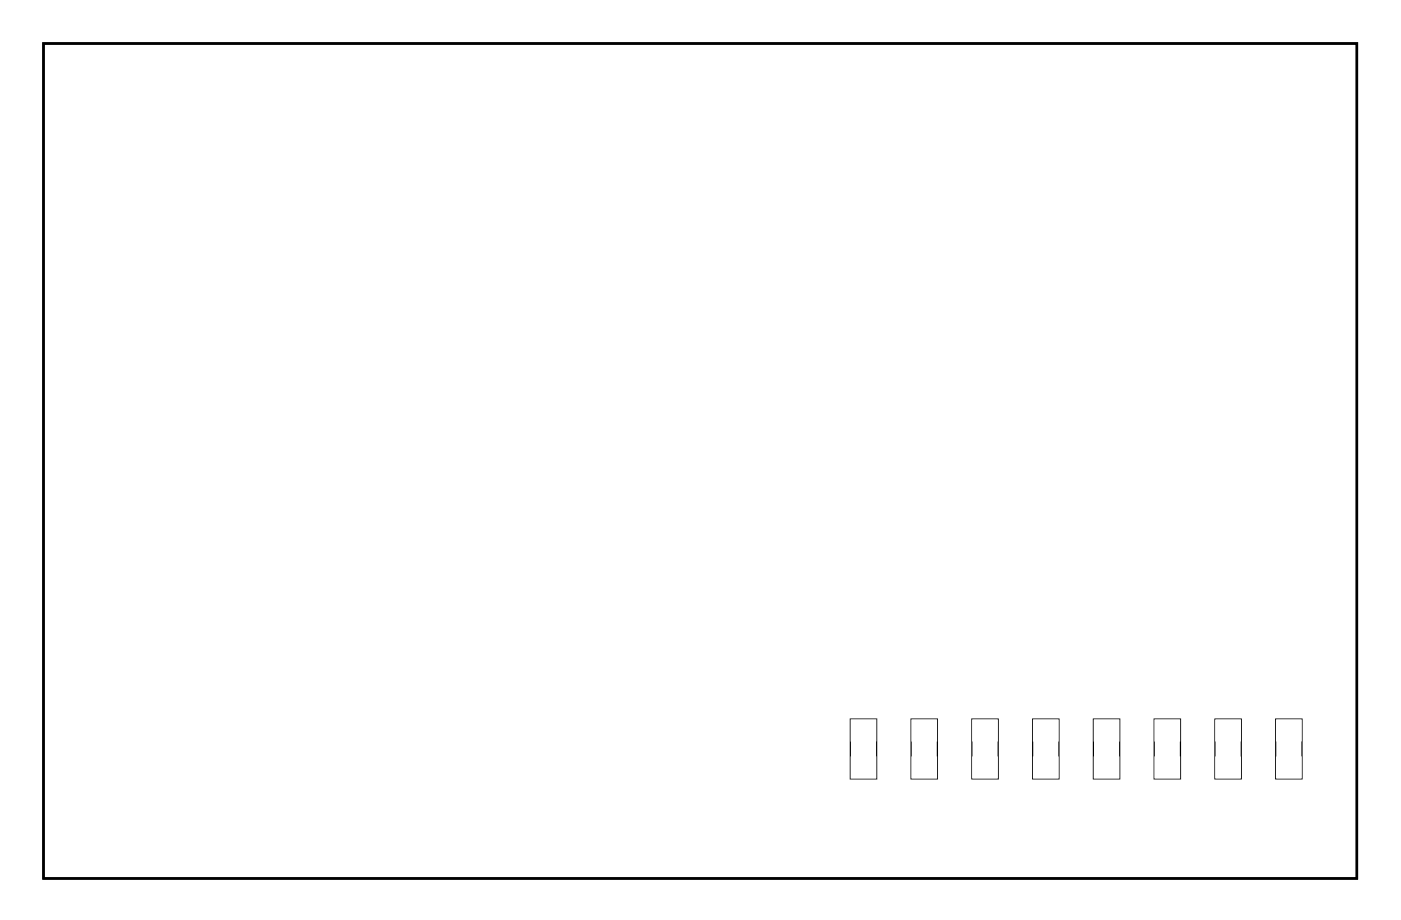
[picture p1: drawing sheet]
<svg xmlns="http://www.w3.org/2000/svg" width="117mm" height="77mm" viewBox="0 0 117 77" stroke-linecap="round" stroke-linejoin="round" font-family="sans-serif">
<path d="M3.6 3.6h109.8v69.8h-109.8z" fill="none" stroke="#000" stroke-width=".2"/>
<path d="M3.6 3.6v69.8h109.8v-69.8zM3.6 3.6h109.8v69.8h-109.8z" fill="#000"/>
<path d="M71.1 60.1h2.2v5h-2.2zM76.2 60.1h2.2v5h-2.2zM81.2 60.1h2.2v5h-2.2zM86.3 60.1h2.2v5h-2.2zM91.4 60.1h2.2v5h-2.2zM96.5 60.1h2.2v5h-2.2zM101.6 60.1h2.2v5h-2.2zM106.6 60.1h2.2v5h-2.2z" fill="none" stroke="#000" stroke-width=".1"/>
<circle cx="109" cy="69.9" r="1.6" fill="#fff"/>
<circle cx="109" cy="69.9" r="1.6" fill="none" stroke="#fff" stroke-width=".25"/>
<circle cx="7.4" cy="69.9" r="1.6" fill="#fff"/>
<circle cx="7.4" cy="69.9" r="1.6" fill="none" stroke="#fff" stroke-width=".25"/>
<circle cx="109" cy="7.7" r="1.6" fill="#fff"/>
<circle cx="109" cy="7.7" r="1.6" fill="none" stroke="#fff" stroke-width=".25"/>
<circle cx="7.4" cy="7.7" r="1.6" fill="#fff"/>
<circle cx="7.4" cy="7.7" r="1.6" fill="none" stroke="#fff" stroke-width=".25"/>
<path d="M63.8 28.5h1.4v1.4h-1.4z" fill="#fff"/>
<path d="M63.8 28.5h1.4v1.4h-1.4z" fill="none" stroke="#fff" stroke-width=".76" stroke-linecap="butt"/>
<circle cx="64.5" cy="29.2" r=".7" fill="#fff"/>
<circle cx="64.5" cy="29.2" r=".7" fill="none" stroke="#fff" stroke-width=".76" stroke-linecap="butt"/>
<circle cx="64.5" cy="21.6" r=".7" fill="#fff"/>
<circle cx="64.5" cy="21.6" r=".7" fill="none" stroke="#fff" stroke-width=".76" stroke-linecap="butt"/>
<circle cx="62" cy="29.2" r=".7" fill="#fff"/>
<circle cx="62" cy="29.2" r=".7" fill="none" stroke="#fff" stroke-width=".76" stroke-linecap="butt"/>
<circle cx="62" cy="21.6" r=".7" fill="#fff"/>
<circle cx="62" cy="21.6" r=".7" fill="none" stroke="#fff" stroke-width=".76" stroke-linecap="butt"/>
<circle cx="59.5" cy="29.2" r=".7" fill="#fff"/>
<circle cx="59.5" cy="29.2" r=".7" fill="none" stroke="#fff" stroke-width=".76" stroke-linecap="butt"/>
<circle cx="59.5" cy="21.6" r=".7" fill="#fff"/>
<circle cx="59.5" cy="21.6" r=".7" fill="none" stroke="#fff" stroke-width=".76" stroke-linecap="butt"/>
<circle cx="56.9" cy="29.2" r=".7" fill="#fff"/>
<circle cx="56.9" cy="29.2" r=".7" fill="none" stroke="#fff" stroke-width=".76" stroke-linecap="butt"/>
<circle cx="56.9" cy="21.6" r=".7" fill="#fff"/>
<circle cx="56.9" cy="21.6" r=".7" fill="none" stroke="#fff" stroke-width=".76" stroke-linecap="butt"/>
<circle cx="54.4" cy="29.2" r=".7" fill="#fff"/>
<circle cx="54.4" cy="29.2" r=".7" fill="none" stroke="#fff" stroke-width=".76" stroke-linecap="butt"/>
<circle cx="54.4" cy="21.6" r=".7" fill="#fff"/>
<circle cx="54.4" cy="21.6" r=".7" fill="none" stroke="#fff" stroke-width=".76" stroke-linecap="butt"/>
<circle cx="51.8" cy="29.2" r=".7" fill="#fff"/>
<circle cx="51.8" cy="29.2" r=".7" fill="none" stroke="#fff" stroke-width=".76" stroke-linecap="butt"/>
<circle cx="51.8" cy="21.6" r=".7" fill="#fff"/>
<circle cx="51.8" cy="21.6" r=".7" fill="none" stroke="#fff" stroke-width=".76" stroke-linecap="butt"/>
<circle cx="49.3" cy="29.2" r=".7" fill="#fff"/>
<circle cx="49.3" cy="29.2" r=".7" fill="none" stroke="#fff" stroke-width=".76" stroke-linecap="butt"/>
<circle cx="49.3" cy="21.6" r=".7" fill="#fff"/>
<circle cx="49.3" cy="21.6" r=".7" fill="none" stroke="#fff" stroke-width=".76" stroke-linecap="butt"/>
<circle cx="46.8" cy="29.2" r=".7" fill="#fff"/>
<circle cx="46.8" cy="29.2" r=".7" fill="none" stroke="#fff" stroke-width=".76" stroke-linecap="butt"/>
<circle cx="46.8" cy="21.6" r=".7" fill="#fff"/>
<circle cx="46.8" cy="21.6" r=".7" fill="none" stroke="#fff" stroke-width=".76" stroke-linecap="butt"/>
<path d="M38.4 28.5h1.4v1.4h-1.4z" fill="#fff"/>
<path d="M38.4 28.5h1.4v1.4h-1.4z" fill="none" stroke="#fff" stroke-width=".76" stroke-linecap="butt"/>
<circle cx="39.1" cy="29.2" r=".7" fill="#fff"/>
<circle cx="39.1" cy="29.2" r=".7" fill="none" stroke="#fff" stroke-width=".76" stroke-linecap="butt"/>
<circle cx="39.1" cy="21.6" r=".7" fill="#fff"/>
<circle cx="39.1" cy="21.6" r=".7" fill="none" stroke="#fff" stroke-width=".76" stroke-linecap="butt"/>
<circle cx="36.6" cy="29.2" r=".7" fill="#fff"/>
<circle cx="36.6" cy="29.2" r=".7" fill="none" stroke="#fff" stroke-width=".76" stroke-linecap="butt"/>
<circle cx="36.6" cy="21.6" r=".7" fill="#fff"/>
<circle cx="36.6" cy="21.6" r=".7" fill="none" stroke="#fff" stroke-width=".76" stroke-linecap="butt"/>
<circle cx="34.1" cy="29.2" r=".7" fill="#fff"/>
<circle cx="34.1" cy="29.2" r=".7" fill="none" stroke="#fff" stroke-width=".76" stroke-linecap="butt"/>
<circle cx="34.1" cy="21.6" r=".7" fill="#fff"/>
<circle cx="34.1" cy="21.6" r=".7" fill="none" stroke="#fff" stroke-width=".76" stroke-linecap="butt"/>
<circle cx="31.5" cy="29.2" r=".7" fill="#fff"/>
<circle cx="31.5" cy="29.2" r=".7" fill="none" stroke="#fff" stroke-width=".76" stroke-linecap="butt"/>
<circle cx="31.5" cy="21.6" r=".7" fill="#fff"/>
<circle cx="31.5" cy="21.6" r=".7" fill="none" stroke="#fff" stroke-width=".76" stroke-linecap="butt"/>
<circle cx="29" cy="29.2" r=".7" fill="#fff"/>
<circle cx="29" cy="29.2" r=".7" fill="none" stroke="#fff" stroke-width=".76" stroke-linecap="butt"/>
<circle cx="29" cy="21.6" r=".7" fill="#fff"/>
<circle cx="29" cy="21.6" r=".7" fill="none" stroke="#fff" stroke-width=".76" stroke-linecap="butt"/>
<circle cx="26.4" cy="29.2" r=".7" fill="#fff"/>
<circle cx="26.4" cy="29.2" r=".7" fill="none" stroke="#fff" stroke-width=".76" stroke-linecap="butt"/>
<circle cx="26.4" cy="21.6" r=".7" fill="#fff"/>
<circle cx="26.4" cy="21.6" r=".7" fill="none" stroke="#fff" stroke-width=".76" stroke-linecap="butt"/>
<circle cx="23.9" cy="29.2" r=".7" fill="#fff"/>
<circle cx="23.9" cy="29.2" r=".7" fill="none" stroke="#fff" stroke-width=".76" stroke-linecap="butt"/>
<circle cx="23.9" cy="21.6" r=".7" fill="#fff"/>
<circle cx="23.9" cy="21.6" r=".7" fill="none" stroke="#fff" stroke-width=".76" stroke-linecap="butt"/>
<circle cx="21.4" cy="29.2" r=".7" fill="#fff"/>
<circle cx="21.4" cy="29.2" r=".7" fill="none" stroke="#fff" stroke-width=".76" stroke-linecap="butt"/>
<circle cx="21.4" cy="21.6" r=".7" fill="#fff"/>
<circle cx="21.4" cy="21.6" r=".7" fill="none" stroke="#fff" stroke-width=".76" stroke-linecap="butt"/>
<path d="M99.4 13.2h1.4v1.4h-1.4z" fill="#fff"/>
<path d="M99.4 13.2h1.4v1.4h-1.4z" fill="none" stroke="#fff" stroke-width=".76" stroke-linecap="butt"/>
<circle cx="100.1" cy="13.9" r=".7" fill="#fff"/>
<circle cx="100.1" cy="13.9" r=".7" fill="none" stroke="#fff" stroke-width=".76" stroke-linecap="butt"/>
<circle cx="92.5" cy="13.9" r=".7" fill="#fff"/>
<circle cx="92.5" cy="13.9" r=".7" fill="none" stroke="#fff" stroke-width=".76" stroke-linecap="butt"/>
<circle cx="100.1" cy="16.5" r=".7" fill="#fff"/>
<circle cx="100.1" cy="16.5" r=".7" fill="none" stroke="#fff" stroke-width=".76" stroke-linecap="butt"/>
<circle cx="92.5" cy="16.5" r=".7" fill="#fff"/>
<circle cx="92.5" cy="16.5" r=".7" fill="none" stroke="#fff" stroke-width=".76" stroke-linecap="butt"/>
<circle cx="100.1" cy="19" r=".7" fill="#fff"/>
<circle cx="100.1" cy="19" r=".7" fill="none" stroke="#fff" stroke-width=".76" stroke-linecap="butt"/>
<circle cx="92.5" cy="19" r=".7" fill="#fff"/>
<circle cx="92.5" cy="19" r=".7" fill="none" stroke="#fff" stroke-width=".76" stroke-linecap="butt"/>
<circle cx="100.1" cy="21.6" r=".7" fill="#fff"/>
<circle cx="100.1" cy="21.6" r=".7" fill="none" stroke="#fff" stroke-width=".76" stroke-linecap="butt"/>
<circle cx="92.5" cy="21.6" r=".7" fill="#fff"/>
<circle cx="92.5" cy="21.6" r=".7" fill="none" stroke="#fff" stroke-width=".76" stroke-linecap="butt"/>
<circle cx="100.1" cy="24.1" r=".7" fill="#fff"/>
<circle cx="100.1" cy="24.1" r=".7" fill="none" stroke="#fff" stroke-width=".76" stroke-linecap="butt"/>
<circle cx="92.5" cy="24.1" r=".7" fill="#fff"/>
<circle cx="92.5" cy="24.1" r=".7" fill="none" stroke="#fff" stroke-width=".76" stroke-linecap="butt"/>
<circle cx="100.1" cy="26.6" r=".7" fill="#fff"/>
<circle cx="100.1" cy="26.6" r=".7" fill="none" stroke="#fff" stroke-width=".76" stroke-linecap="butt"/>
<circle cx="92.5" cy="26.6" r=".7" fill="#fff"/>
<circle cx="92.5" cy="26.6" r=".7" fill="none" stroke="#fff" stroke-width=".76" stroke-linecap="butt"/>
<circle cx="100.1" cy="29.2" r=".7" fill="#fff"/>
<circle cx="100.1" cy="29.2" r=".7" fill="none" stroke="#fff" stroke-width=".76" stroke-linecap="butt"/>
<circle cx="92.5" cy="29.2" r=".7" fill="#fff"/>
<circle cx="92.5" cy="29.2" r=".7" fill="none" stroke="#fff" stroke-width=".76" stroke-linecap="butt"/>
<circle cx="100.1" cy="31.7" r=".7" fill="#fff"/>
<circle cx="100.1" cy="31.7" r=".7" fill="none" stroke="#fff" stroke-width=".76" stroke-linecap="butt"/>
<circle cx="92.5" cy="31.7" r=".7" fill="#fff"/>
<circle cx="92.5" cy="31.7" r=".7" fill="none" stroke="#fff" stroke-width=".76" stroke-linecap="butt"/>
<circle cx="100.1" cy="34.3" r=".7" fill="#fff"/>
<circle cx="100.1" cy="34.3" r=".7" fill="none" stroke="#fff" stroke-width=".76" stroke-linecap="butt"/>
<circle cx="92.5" cy="34.3" r=".7" fill="#fff"/>
<circle cx="92.5" cy="34.3" r=".7" fill="none" stroke="#fff" stroke-width=".76" stroke-linecap="butt"/>
<circle cx="100.1" cy="36.8" r=".7" fill="#fff"/>
<circle cx="100.1" cy="36.8" r=".7" fill="none" stroke="#fff" stroke-width=".76" stroke-linecap="butt"/>
<circle cx="92.5" cy="36.8" r=".7" fill="#fff"/>
<circle cx="92.5" cy="36.8" r=".7" fill="none" stroke="#fff" stroke-width=".76" stroke-linecap="butt"/>
<path d="M38.5 52.6h1.4v1.4h-1.4z" fill="#fff"/>
<path d="M38.5 52.6h1.4v1.4h-1.4z" fill="none" stroke="#fff" stroke-width=".76" stroke-linecap="butt"/>
<circle cx="39.2" cy="53.3" r=".7" fill="#fff"/>
<circle cx="39.2" cy="53.3" r=".7" fill="none" stroke="#fff" stroke-width=".76" stroke-linecap="butt"/>
<circle cx="39.2" cy="45.7" r=".7" fill="#fff"/>
<circle cx="39.2" cy="45.7" r=".7" fill="none" stroke="#fff" stroke-width=".76" stroke-linecap="butt"/>
<circle cx="36.6" cy="53.3" r=".7" fill="#fff"/>
<circle cx="36.6" cy="53.3" r=".7" fill="none" stroke="#fff" stroke-width=".76" stroke-linecap="butt"/>
<circle cx="36.6" cy="45.7" r=".7" fill="#fff"/>
<circle cx="36.6" cy="45.7" r=".7" fill="none" stroke="#fff" stroke-width=".76" stroke-linecap="butt"/>
<circle cx="34.1" cy="53.3" r=".7" fill="#fff"/>
<circle cx="34.1" cy="53.3" r=".7" fill="none" stroke="#fff" stroke-width=".76" stroke-linecap="butt"/>
<circle cx="34.1" cy="45.7" r=".7" fill="#fff"/>
<circle cx="34.1" cy="45.7" r=".7" fill="none" stroke="#fff" stroke-width=".76" stroke-linecap="butt"/>
<circle cx="31.5" cy="53.3" r=".7" fill="#fff"/>
<circle cx="31.5" cy="53.3" r=".7" fill="none" stroke="#fff" stroke-width=".76" stroke-linecap="butt"/>
<circle cx="31.5" cy="45.7" r=".7" fill="#fff"/>
<circle cx="31.5" cy="45.7" r=".7" fill="none" stroke="#fff" stroke-width=".76" stroke-linecap="butt"/>
<circle cx="29" cy="53.3" r=".7" fill="#fff"/>
<circle cx="29" cy="53.3" r=".7" fill="none" stroke="#fff" stroke-width=".76" stroke-linecap="butt"/>
<circle cx="29" cy="45.7" r=".7" fill="#fff"/>
<circle cx="29" cy="45.7" r=".7" fill="none" stroke="#fff" stroke-width=".76" stroke-linecap="butt"/>
<circle cx="26.5" cy="53.3" r=".7" fill="#fff"/>
<circle cx="26.5" cy="53.3" r=".7" fill="none" stroke="#fff" stroke-width=".76" stroke-linecap="butt"/>
<circle cx="26.5" cy="45.7" r=".7" fill="#fff"/>
<circle cx="26.5" cy="45.7" r=".7" fill="none" stroke="#fff" stroke-width=".76" stroke-linecap="butt"/>
<circle cx="23.9" cy="53.3" r=".7" fill="#fff"/>
<circle cx="23.9" cy="53.3" r=".7" fill="none" stroke="#fff" stroke-width=".76" stroke-linecap="butt"/>
<circle cx="23.9" cy="45.7" r=".7" fill="#fff"/>
<circle cx="23.9" cy="45.7" r=".7" fill="none" stroke="#fff" stroke-width=".76" stroke-linecap="butt"/>
<path d="M61.3 52.6h1.4v1.4h-1.4z" fill="#fff"/>
<path d="M61.3 52.6h1.4v1.4h-1.4z" fill="none" stroke="#fff" stroke-width=".76" stroke-linecap="butt"/>
<circle cx="62" cy="53.3" r=".7" fill="#fff"/>
<circle cx="62" cy="53.3" r=".7" fill="none" stroke="#fff" stroke-width=".76" stroke-linecap="butt"/>
<circle cx="62" cy="45.7" r=".7" fill="#fff"/>
<circle cx="62" cy="45.7" r=".7" fill="none" stroke="#fff" stroke-width=".76" stroke-linecap="butt"/>
<circle cx="59.5" cy="53.3" r=".7" fill="#fff"/>
<circle cx="59.5" cy="53.3" r=".7" fill="none" stroke="#fff" stroke-width=".76" stroke-linecap="butt"/>
<circle cx="59.5" cy="45.7" r=".7" fill="#fff"/>
<circle cx="59.5" cy="45.7" r=".7" fill="none" stroke="#fff" stroke-width=".76" stroke-linecap="butt"/>
<circle cx="56.9" cy="53.3" r=".7" fill="#fff"/>
<circle cx="56.9" cy="53.3" r=".7" fill="none" stroke="#fff" stroke-width=".76" stroke-linecap="butt"/>
<circle cx="56.9" cy="45.7" r=".7" fill="#fff"/>
<circle cx="56.9" cy="45.7" r=".7" fill="none" stroke="#fff" stroke-width=".76" stroke-linecap="butt"/>
<circle cx="54.4" cy="53.3" r=".7" fill="#fff"/>
<circle cx="54.4" cy="53.3" r=".7" fill="none" stroke="#fff" stroke-width=".76" stroke-linecap="butt"/>
<circle cx="54.4" cy="45.7" r=".7" fill="#fff"/>
<circle cx="54.4" cy="45.7" r=".7" fill="none" stroke="#fff" stroke-width=".76" stroke-linecap="butt"/>
<circle cx="51.9" cy="53.3" r=".7" fill="#fff"/>
<circle cx="51.9" cy="53.3" r=".7" fill="none" stroke="#fff" stroke-width=".76" stroke-linecap="butt"/>
<circle cx="51.9" cy="45.7" r=".7" fill="#fff"/>
<circle cx="51.9" cy="45.7" r=".7" fill="none" stroke="#fff" stroke-width=".76" stroke-linecap="butt"/>
<circle cx="49.3" cy="53.3" r=".7" fill="#fff"/>
<circle cx="49.3" cy="53.3" r=".7" fill="none" stroke="#fff" stroke-width=".76" stroke-linecap="butt"/>
<circle cx="49.3" cy="45.7" r=".7" fill="#fff"/>
<circle cx="49.3" cy="45.7" r=".7" fill="none" stroke="#fff" stroke-width=".76" stroke-linecap="butt"/>
<circle cx="46.8" cy="53.3" r=".7" fill="#fff"/>
<circle cx="46.8" cy="53.3" r=".7" fill="none" stroke="#fff" stroke-width=".76" stroke-linecap="butt"/>
<circle cx="46.8" cy="45.7" r=".7" fill="#fff"/>
<circle cx="46.8" cy="45.7" r=".7" fill="none" stroke="#fff" stroke-width=".76" stroke-linecap="butt"/>
<circle cx="62" cy="14" r=".7" fill="#fff"/>
<circle cx="62" cy="14" r=".7" fill="none" stroke="#fff" stroke-width=".76" stroke-linecap="butt"/>
<circle cx="54.4" cy="14" r=".7" fill="#fff"/>
<circle cx="54.4" cy="14" r=".7" fill="none" stroke="#fff" stroke-width=".76" stroke-linecap="butt"/>
<circle cx="31.5" cy="67.3" r=".74" fill="#fff"/>
<circle cx="31.5" cy="67.3" r=".74" fill="none" stroke="#fff" stroke-width=".76" stroke-linecap="butt"/>
<circle cx="34.1" cy="67.3" r=".74" fill="#fff"/>
<circle cx="34.1" cy="67.3" r=".74" fill="none" stroke="#fff" stroke-width=".76" stroke-linecap="butt"/>
<circle cx="49.3" cy="62.2" r=".74" fill="#fff"/>
<circle cx="49.3" cy="62.2" r=".74" fill="none" stroke="#fff" stroke-width=".76" stroke-linecap="butt"/>
<circle cx="46.8" cy="62.2" r=".74" fill="#fff"/>
<circle cx="46.8" cy="62.2" r=".74" fill="none" stroke="#fff" stroke-width=".76" stroke-linecap="butt"/>
<circle cx="21.4" cy="14" r=".74" fill="#fff"/>
<circle cx="21.4" cy="14" r=".74" fill="none" stroke="#fff" stroke-width=".76" stroke-linecap="butt"/>
<circle cx="23.9" cy="16.5" r=".74" fill="#fff"/>
<circle cx="23.9" cy="16.5" r=".74" fill="none" stroke="#fff" stroke-width=".76" stroke-linecap="butt"/>
<circle cx="31.5" cy="16.5" r=".74" fill="#fff"/>
<circle cx="31.5" cy="16.5" r=".74" fill="none" stroke="#fff" stroke-width=".76" stroke-linecap="butt"/>
<circle cx="26.4" cy="19.1" r=".74" fill="#fff"/>
<circle cx="26.4" cy="19.1" r=".74" fill="none" stroke="#fff" stroke-width=".76" stroke-linecap="butt"/>
<circle cx="36.6" cy="19.1" r=".74" fill="#fff"/>
<circle cx="36.6" cy="19.1" r=".74" fill="none" stroke="#fff" stroke-width=".76" stroke-linecap="butt"/>
<circle cx="46.8" cy="14" r=".74" fill="#fff"/>
<circle cx="46.8" cy="14" r=".74" fill="none" stroke="#fff" stroke-width=".76" stroke-linecap="butt"/>
<circle cx="49.3" cy="16.5" r=".74" fill="#fff"/>
<circle cx="49.3" cy="16.5" r=".74" fill="none" stroke="#fff" stroke-width=".76" stroke-linecap="butt"/>
<circle cx="51.8" cy="19.1" r=".74" fill="#fff"/>
<circle cx="51.8" cy="19.1" r=".74" fill="none" stroke="#fff" stroke-width=".76" stroke-linecap="butt"/>
<circle cx="56.9" cy="16.5" r=".74" fill="#fff"/>
<circle cx="56.9" cy="16.5" r=".74" fill="none" stroke="#fff" stroke-width=".76" stroke-linecap="butt"/>
<circle cx="62" cy="19.1" r=".74" fill="#fff"/>
<circle cx="62" cy="19.1" r=".74" fill="none" stroke="#fff" stroke-width=".76" stroke-linecap="butt"/>
<circle cx="41.7" cy="29.2" r=".74" fill="#fff"/>
<circle cx="41.7" cy="29.2" r=".74" fill="none" stroke="#fff" stroke-width=".76" stroke-linecap="butt"/>
<circle cx="41.7" cy="26.7" r=".74" fill="#fff"/>
<circle cx="41.7" cy="26.7" r=".74" fill="none" stroke="#fff" stroke-width=".76" stroke-linecap="butt"/>
<circle cx="39.1" cy="11.5" r=".74" fill="#fff"/>
<circle cx="39.1" cy="11.5" r=".74" fill="none" stroke="#fff" stroke-width=".76" stroke-linecap="butt"/>
<circle cx="36.6" cy="11.5" r=".74" fill="#fff"/>
<circle cx="36.6" cy="11.5" r=".74" fill="none" stroke="#fff" stroke-width=".76" stroke-linecap="butt"/>
<circle cx="34.1" cy="35.5" r=".74" fill="#fff"/>
<circle cx="34.1" cy="35.5" r=".74" fill="none" stroke="#fff" stroke-width=".76" stroke-linecap="butt"/>
<circle cx="31.5" cy="35.5" r=".74" fill="#fff"/>
<circle cx="31.5" cy="35.5" r=".74" fill="none" stroke="#fff" stroke-width=".76" stroke-linecap="butt"/>
<circle cx="67.1" cy="29.2" r=".74" fill="#fff"/>
<circle cx="67.1" cy="29.2" r=".74" fill="none" stroke="#fff" stroke-width=".76" stroke-linecap="butt"/>
<circle cx="67.1" cy="26.7" r=".74" fill="#fff"/>
<circle cx="67.1" cy="26.7" r=".74" fill="none" stroke="#fff" stroke-width=".76" stroke-linecap="butt"/>
<circle cx="59.5" cy="35.5" r=".74" fill="#fff"/>
<circle cx="59.5" cy="35.5" r=".74" fill="none" stroke="#fff" stroke-width=".76" stroke-linecap="butt"/>
<circle cx="56.9" cy="35.5" r=".74" fill="#fff"/>
<circle cx="56.9" cy="35.5" r=".74" fill="none" stroke="#fff" stroke-width=".76" stroke-linecap="butt"/>
<circle cx="49.3" cy="11.5" r=".74" fill="#fff"/>
<circle cx="49.3" cy="11.5" r=".74" fill="none" stroke="#fff" stroke-width=".76" stroke-linecap="butt"/>
<circle cx="46.8" cy="11.5" r=".74" fill="#fff"/>
<circle cx="46.8" cy="11.5" r=".74" fill="none" stroke="#fff" stroke-width=".76" stroke-linecap="butt"/>
<circle cx="23.9" cy="35.5" r=".74" fill="#fff"/>
<circle cx="23.9" cy="35.5" r=".74" fill="none" stroke="#fff" stroke-width=".76" stroke-linecap="butt"/>
<circle cx="49.3" cy="35.5" r=".74" fill="#fff"/>
<circle cx="49.3" cy="35.5" r=".74" fill="none" stroke="#fff" stroke-width=".76" stroke-linecap="butt"/>
<circle cx="32.8" cy="41.9" r=".74" fill="#fff"/>
<circle cx="32.8" cy="41.9" r=".74" fill="none" stroke="#fff" stroke-width=".76" stroke-linecap="butt"/>
<circle cx="30.3" cy="41.9" r=".74" fill="#fff"/>
<circle cx="30.3" cy="41.9" r=".74" fill="none" stroke="#fff" stroke-width=".76" stroke-linecap="butt"/>
<circle cx="27.7" cy="41.9" r=".74" fill="#fff"/>
<circle cx="27.7" cy="41.9" r=".74" fill="none" stroke="#fff" stroke-width=".76" stroke-linecap="butt"/>
<circle cx="25.2" cy="41.9" r=".74" fill="#fff"/>
<circle cx="25.2" cy="41.9" r=".74" fill="none" stroke="#fff" stroke-width=".76" stroke-linecap="butt"/>
<circle cx="55.7" cy="41.9" r=".74" fill="#fff"/>
<circle cx="55.7" cy="41.9" r=".74" fill="none" stroke="#fff" stroke-width=".76" stroke-linecap="butt"/>
<circle cx="53.1" cy="41.9" r=".74" fill="#fff"/>
<circle cx="53.1" cy="41.9" r=".74" fill="none" stroke="#fff" stroke-width=".76" stroke-linecap="butt"/>
<circle cx="50.6" cy="41.9" r=".74" fill="#fff"/>
<circle cx="50.6" cy="41.9" r=".74" fill="none" stroke="#fff" stroke-width=".76" stroke-linecap="butt"/>
<circle cx="48.1" cy="41.9" r=".74" fill="#fff"/>
<circle cx="48.1" cy="41.9" r=".74" fill="none" stroke="#fff" stroke-width=".76" stroke-linecap="butt"/>
<circle cx="46.8" cy="33" r=".7" fill="#fff"/>
<circle cx="46.8" cy="33" r=".7" fill="none" stroke="#fff" stroke-width=".76" stroke-linecap="butt"/>
<circle cx="21.4" cy="33" r=".7" fill="#fff"/>
<circle cx="21.4" cy="33" r=".7" fill="none" stroke="#fff" stroke-width=".76" stroke-linecap="butt"/>
<circle cx="46.8" cy="57.1" r=".7" fill="#fff"/>
<circle cx="46.8" cy="57.1" r=".7" fill="none" stroke="#fff" stroke-width=".76" stroke-linecap="butt"/>
<circle cx="23.9" cy="57.1" r=".7" fill="#fff"/>
<circle cx="23.9" cy="57.1" r=".7" fill="none" stroke="#fff" stroke-width=".76" stroke-linecap="butt"/>
<circle cx="65.8" cy="59.7" r=".7" fill="#fff"/>
<circle cx="65.8" cy="59.7" r=".7" fill="none" stroke="#fff" stroke-width=".76" stroke-linecap="butt"/>
<circle cx="46.8" cy="59.7" r=".7" fill="#fff"/>
<circle cx="46.8" cy="59.7" r=".7" fill="none" stroke="#fff" stroke-width=".76" stroke-linecap="butt"/>
<circle cx="26.5" cy="35.5" r=".74" fill="#fff"/>
<circle cx="26.5" cy="35.5" r=".74" fill="none" stroke="#fff" stroke-width=".76" stroke-linecap="butt"/>
<circle cx="36.6" cy="35.5" r=".74" fill="#fff"/>
<circle cx="36.6" cy="35.5" r=".74" fill="none" stroke="#fff" stroke-width=".76" stroke-linecap="butt"/>
<circle cx="51.9" cy="35.5" r=".74" fill="#fff"/>
<circle cx="51.9" cy="35.5" r=".74" fill="none" stroke="#fff" stroke-width=".76" stroke-linecap="butt"/>
<circle cx="62" cy="35.6" r=".74" fill="#fff"/>
<circle cx="62" cy="35.6" r=".74" fill="none" stroke="#fff" stroke-width=".76" stroke-linecap="butt"/>
<circle cx="26.5" cy="59.7" r=".74" fill="#fff"/>
<circle cx="26.5" cy="59.7" r=".74" fill="none" stroke="#fff" stroke-width=".76" stroke-linecap="butt"/>
<circle cx="34.1" cy="59.7" r=".74" fill="#fff"/>
<circle cx="34.1" cy="59.7" r=".74" fill="none" stroke="#fff" stroke-width=".76" stroke-linecap="butt"/>
<circle cx="49.3" cy="57.1" r=".74" fill="#fff"/>
<circle cx="49.3" cy="57.1" r=".74" fill="none" stroke="#fff" stroke-width=".76" stroke-linecap="butt"/>
<circle cx="56.9" cy="57.1" r=".74" fill="#fff"/>
<circle cx="56.9" cy="57.1" r=".74" fill="none" stroke="#fff" stroke-width=".76" stroke-linecap="butt"/>
<path d="M71.2 60.3h1.9v1.6h-1.9z" fill="#fff"/>
<path d="M71.2 60.3h1.9v1.6h-1.9z" fill="none" stroke="#fff" stroke-width=".25"/>
<path d="M71.2 63.4h1.9v1.6h-1.9z" fill="#fff"/>
<path d="M71.2 63.4h1.9v1.6h-1.9z" fill="none" stroke="#fff" stroke-width=".25"/>
<path d="M76.3 60.3h1.9v1.6h-1.9z" fill="#fff"/>
<path d="M76.3 60.3h1.9v1.6h-1.9z" fill="none" stroke="#fff" stroke-width=".25"/>
<path d="M76.3 63.4h1.9v1.6h-1.9z" fill="#fff"/>
<path d="M76.3 63.4h1.9v1.6h-1.9z" fill="none" stroke="#fff" stroke-width=".25"/>
<path d="M91.6 60.3h1.9v1.6h-1.9z" fill="#fff"/>
<path d="M91.6 60.3h1.9v1.6h-1.9z" fill="none" stroke="#fff" stroke-width=".25"/>
<path d="M91.6 63.4h1.9v1.6h-1.9z" fill="#fff"/>
<path d="M91.6 63.4h1.9v1.6h-1.9z" fill="none" stroke="#fff" stroke-width=".25"/>
<path d="M86.5 60.3h1.9v1.6h-1.9z" fill="#fff"/>
<path d="M86.5 60.3h1.9v1.6h-1.9z" fill="none" stroke="#fff" stroke-width=".25"/>
<path d="M86.5 63.4h1.9v1.6h-1.9z" fill="#fff"/>
<path d="M86.5 63.4h1.9v1.6h-1.9z" fill="none" stroke="#fff" stroke-width=".25"/>
<path d="M81.4 60.3h1.9v1.6h-1.9z" fill="#fff"/>
<path d="M81.4 60.3h1.9v1.6h-1.9z" fill="none" stroke="#fff" stroke-width=".25"/>
<path d="M81.4 63.4h1.9v1.6h-1.9z" fill="#fff"/>
<path d="M81.4 63.4h1.9v1.6h-1.9z" fill="none" stroke="#fff" stroke-width=".25"/>
<path d="M101.7 60.3h1.9v1.6h-1.9z" fill="#fff"/>
<path d="M101.7 60.3h1.9v1.6h-1.9z" fill="none" stroke="#fff" stroke-width=".25"/>
<path d="M101.7 63.4h1.9v1.6h-1.9z" fill="#fff"/>
<path d="M101.7 63.4h1.9v1.6h-1.9z" fill="none" stroke="#fff" stroke-width=".25"/>
<path d="M96.6 60.3h1.9v1.6h-1.9z" fill="#fff"/>
<path d="M96.6 60.3h1.9v1.6h-1.9z" fill="none" stroke="#fff" stroke-width=".25"/>
<path d="M96.6 63.4h1.9v1.6h-1.9z" fill="#fff"/>
<path d="M96.6 63.4h1.9v1.6h-1.9z" fill="none" stroke="#fff" stroke-width=".25"/>
<path d="M106.8 60.3h1.9v1.6h-1.9z" fill="#fff"/>
<path d="M106.8 60.3h1.9v1.6h-1.9z" fill="none" stroke="#fff" stroke-width=".25"/>
<path d="M106.8 63.4h1.9v1.6h-1.9z" fill="#fff"/>
<path d="M106.8 63.4h1.9v1.6h-1.9z" fill="none" stroke="#fff" stroke-width=".25"/>
<circle cx="88.7" cy="19" r=".74" fill="#fff"/>
<circle cx="88.7" cy="19" r=".74" fill="none" stroke="#fff" stroke-width=".76" stroke-linecap="butt"/>
<circle cx="88.7" cy="21.6" r=".74" fill="#fff"/>
<circle cx="88.7" cy="21.6" r=".74" fill="none" stroke="#fff" stroke-width=".76" stroke-linecap="butt"/>
<circle cx="88.7" cy="24.1" r=".74" fill="#fff"/>
<circle cx="88.7" cy="24.1" r=".74" fill="none" stroke="#fff" stroke-width=".76" stroke-linecap="butt"/>
<circle cx="88.7" cy="26.6" r=".74" fill="#fff"/>
<circle cx="88.7" cy="26.6" r=".74" fill="none" stroke="#fff" stroke-width=".76" stroke-linecap="butt"/>
<circle cx="88.7" cy="29.2" r=".74" fill="#fff"/>
<circle cx="88.7" cy="29.2" r=".74" fill="none" stroke="#fff" stroke-width=".76" stroke-linecap="butt"/>
<circle cx="88.7" cy="31.7" r=".74" fill="#fff"/>
<circle cx="88.7" cy="31.7" r=".74" fill="none" stroke="#fff" stroke-width=".76" stroke-linecap="butt"/>
<circle cx="88.7" cy="34.3" r=".74" fill="#fff"/>
<circle cx="88.7" cy="34.3" r=".74" fill="none" stroke="#fff" stroke-width=".76" stroke-linecap="butt"/>
<circle cx="88.7" cy="36.8" r=".74" fill="#fff"/>
<circle cx="88.7" cy="36.8" r=".74" fill="none" stroke="#fff" stroke-width=".76" stroke-linecap="butt"/>
<circle cx="88.7" cy="16.5" r=".74" fill="#fff"/>
<circle cx="88.7" cy="16.5" r=".74" fill="none" stroke="#fff" stroke-width=".76" stroke-linecap="butt"/>
<circle cx="18.8" cy="53.4" r=".74" fill="#fff"/>
<circle cx="18.8" cy="53.4" r=".74" fill="none" stroke="#fff" stroke-width=".76" stroke-linecap="butt"/>
<circle cx="18.8" cy="45.8" r=".74" fill="#fff"/>
<circle cx="18.8" cy="45.8" r=".74" fill="none" stroke="#fff" stroke-width=".76" stroke-linecap="butt"/>
<circle cx="54.4" cy="67.3" r=".74" fill="#fff"/>
<circle cx="54.4" cy="67.3" r=".74" fill="none" stroke="#fff" stroke-width=".76" stroke-linecap="butt"/>
<circle cx="51.8" cy="67.3" r=".74" fill="#fff"/>
<circle cx="51.8" cy="67.3" r=".74" fill="none" stroke="#fff" stroke-width=".76" stroke-linecap="butt"/>
<circle cx="49.3" cy="67.3" r=".74" fill="#fff"/>
<circle cx="49.3" cy="67.3" r=".74" fill="none" stroke="#fff" stroke-width=".76" stroke-linecap="butt"/>
<circle cx="46.8" cy="67.3" r=".74" fill="#fff"/>
<circle cx="46.8" cy="67.3" r=".74" fill="none" stroke="#fff" stroke-width=".76" stroke-linecap="butt"/>
<circle cx="44.2" cy="67.3" r=".74" fill="#fff"/>
<circle cx="44.2" cy="67.3" r=".74" fill="none" stroke="#fff" stroke-width=".76" stroke-linecap="butt"/>
<circle cx="41.7" cy="67.3" r=".74" fill="#fff"/>
<circle cx="41.7" cy="67.3" r=".74" fill="none" stroke="#fff" stroke-width=".76" stroke-linecap="butt"/>
<circle cx="39.1" cy="67.3" r=".74" fill="#fff"/>
<circle cx="39.1" cy="67.3" r=".74" fill="none" stroke="#fff" stroke-width=".76" stroke-linecap="butt"/>
<circle cx="36.6" cy="67.3" r=".74" fill="#fff"/>
<circle cx="36.6" cy="67.3" r=".74" fill="none" stroke="#fff" stroke-width=".76" stroke-linecap="butt"/>
<circle cx="54.4" cy="8.9" r=".74" fill="#fff"/>
<circle cx="54.4" cy="8.9" r=".74" fill="none" stroke="#fff" stroke-width=".76" stroke-linecap="butt"/>
<circle cx="51.8" cy="8.9" r=".74" fill="#fff"/>
<circle cx="51.8" cy="8.9" r=".74" fill="none" stroke="#fff" stroke-width=".76" stroke-linecap="butt"/>
<circle cx="49.3" cy="8.9" r=".74" fill="#fff"/>
<circle cx="49.3" cy="8.9" r=".74" fill="none" stroke="#fff" stroke-width=".76" stroke-linecap="butt"/>
<circle cx="46.8" cy="8.9" r=".74" fill="#fff"/>
<circle cx="46.8" cy="8.9" r=".74" fill="none" stroke="#fff" stroke-width=".76" stroke-linecap="butt"/>
<circle cx="44.2" cy="8.9" r=".74" fill="#fff"/>
<circle cx="44.2" cy="8.9" r=".74" fill="none" stroke="#fff" stroke-width=".76" stroke-linecap="butt"/>
<circle cx="41.7" cy="8.9" r=".74" fill="#fff"/>
<circle cx="41.7" cy="8.9" r=".74" fill="none" stroke="#fff" stroke-width=".76" stroke-linecap="butt"/>
<circle cx="39.1" cy="8.9" r=".74" fill="#fff"/>
<circle cx="39.1" cy="8.9" r=".74" fill="none" stroke="#fff" stroke-width=".76" stroke-linecap="butt"/>
<circle cx="36.6" cy="8.9" r=".74" fill="#fff"/>
<circle cx="36.6" cy="8.9" r=".74" fill="none" stroke="#fff" stroke-width=".76" stroke-linecap="butt"/>
<circle cx="109" cy="16.5" r=".74" fill="#fff"/>
<circle cx="109" cy="16.5" r=".74" fill="none" stroke="#fff" stroke-width=".76" stroke-linecap="butt"/>
<circle cx="109" cy="19.1" r=".74" fill="#fff"/>
<circle cx="109" cy="19.1" r=".74" fill="none" stroke="#fff" stroke-width=".76" stroke-linecap="butt"/>
<circle cx="109" cy="21.6" r=".74" fill="#fff"/>
<circle cx="109" cy="21.6" r=".74" fill="none" stroke="#fff" stroke-width=".76" stroke-linecap="butt"/>
<circle cx="109" cy="24.2" r=".74" fill="#fff"/>
<circle cx="109" cy="24.2" r=".74" fill="none" stroke="#fff" stroke-width=".76" stroke-linecap="butt"/>
<circle cx="109" cy="26.7" r=".74" fill="#fff"/>
<circle cx="109" cy="26.7" r=".74" fill="none" stroke="#fff" stroke-width=".76" stroke-linecap="butt"/>
<circle cx="109" cy="29.2" r=".74" fill="#fff"/>
<circle cx="109" cy="29.2" r=".74" fill="none" stroke="#fff" stroke-width=".76" stroke-linecap="butt"/>
<circle cx="109" cy="31.8" r=".74" fill="#fff"/>
<circle cx="109" cy="31.8" r=".74" fill="none" stroke="#fff" stroke-width=".76" stroke-linecap="butt"/>
<circle cx="109" cy="34.3" r=".74" fill="#fff"/>
<circle cx="109" cy="34.3" r=".74" fill="none" stroke="#fff" stroke-width=".76" stroke-linecap="butt"/>
<circle cx="16.3" cy="40.7" r=".74" fill="#fff"/>
<circle cx="16.3" cy="40.7" r=".74" fill="none" stroke="#fff" stroke-width=".76" stroke-linecap="butt"/>
<circle cx="16.3" cy="43.2" r=".74" fill="#fff"/>
<circle cx="16.3" cy="43.2" r=".74" fill="none" stroke="#fff" stroke-width=".76" stroke-linecap="butt"/>
<circle cx="16.3" cy="45.8" r=".74" fill="#fff"/>
<circle cx="16.3" cy="45.8" r=".74" fill="none" stroke="#fff" stroke-width=".76" stroke-linecap="butt"/>
<circle cx="16.3" cy="48.3" r=".74" fill="#fff"/>
<circle cx="16.3" cy="48.3" r=".74" fill="none" stroke="#fff" stroke-width=".76" stroke-linecap="butt"/>
<circle cx="16.3" cy="50.8" r=".74" fill="#fff"/>
<circle cx="16.3" cy="50.8" r=".74" fill="none" stroke="#fff" stroke-width=".76" stroke-linecap="butt"/>
<circle cx="16.3" cy="53.4" r=".74" fill="#fff"/>
<circle cx="16.3" cy="53.4" r=".74" fill="none" stroke="#fff" stroke-width=".76" stroke-linecap="butt"/>
<circle cx="16.3" cy="55.9" r=".74" fill="#fff"/>
<circle cx="16.3" cy="55.9" r=".74" fill="none" stroke="#fff" stroke-width=".76" stroke-linecap="butt"/>
<circle cx="16.3" cy="58.5" r=".74" fill="#fff"/>
<circle cx="16.3" cy="58.5" r=".74" fill="none" stroke="#fff" stroke-width=".76" stroke-linecap="butt"/>
<circle cx="87.4" cy="53.4" r=".6" fill="#fff"/>
<circle cx="87.4" cy="53.4" r=".6" fill="none" stroke="#fff" stroke-width=".65" stroke-linecap="butt"/>
<path d="M86.8 52.8h1.2v1.2h-1.2z" fill="#fff"/>
<path d="M86.8 52.8h1.2v1.2h-1.2z" fill="none" stroke="#fff" stroke-width=".65" stroke-linecap="butt"/>
<circle cx="87.4" cy="55.9" r=".6" fill="#fff"/>
<circle cx="87.4" cy="55.9" r=".6" fill="none" stroke="#fff" stroke-width=".65" stroke-linecap="butt"/>
<circle cx="82.3" cy="53.4" r=".6" fill="#fff"/>
<circle cx="82.3" cy="53.4" r=".6" fill="none" stroke="#fff" stroke-width=".65" stroke-linecap="butt"/>
<path d="M81.7 52.8h1.2v1.2h-1.2z" fill="#fff"/>
<path d="M81.7 52.8h1.2v1.2h-1.2z" fill="none" stroke="#fff" stroke-width=".65" stroke-linecap="butt"/>
<circle cx="82.3" cy="55.9" r=".6" fill="#fff"/>
<circle cx="82.3" cy="55.9" r=".6" fill="none" stroke="#fff" stroke-width=".65" stroke-linecap="butt"/>
<circle cx="72.2" cy="53.4" r=".6" fill="#fff"/>
<circle cx="72.2" cy="53.4" r=".6" fill="none" stroke="#fff" stroke-width=".65" stroke-linecap="butt"/>
<path d="M71.6 52.8h1.2v1.2h-1.2z" fill="#fff"/>
<path d="M71.6 52.8h1.2v1.2h-1.2z" fill="none" stroke="#fff" stroke-width=".65" stroke-linecap="butt"/>
<circle cx="72.2" cy="55.9" r=".6" fill="#fff"/>
<circle cx="72.2" cy="55.9" r=".6" fill="none" stroke="#fff" stroke-width=".65" stroke-linecap="butt"/>
<circle cx="107.7" cy="53.4" r=".6" fill="#fff"/>
<circle cx="107.7" cy="53.4" r=".6" fill="none" stroke="#fff" stroke-width=".65" stroke-linecap="butt"/>
<path d="M107.1 52.8h1.2v1.2h-1.2z" fill="#fff"/>
<path d="M107.1 52.8h1.2v1.2h-1.2z" fill="none" stroke="#fff" stroke-width=".65" stroke-linecap="butt"/>
<circle cx="107.7" cy="55.9" r=".6" fill="#fff"/>
<circle cx="107.7" cy="55.9" r=".6" fill="none" stroke="#fff" stroke-width=".65" stroke-linecap="butt"/>
<circle cx="102.7" cy="53.4" r=".6" fill="#fff"/>
<circle cx="102.7" cy="53.4" r=".6" fill="none" stroke="#fff" stroke-width=".65" stroke-linecap="butt"/>
<path d="M102.1 52.8h1.2v1.2h-1.2z" fill="#fff"/>
<path d="M102.1 52.8h1.2v1.2h-1.2z" fill="none" stroke="#fff" stroke-width=".65" stroke-linecap="butt"/>
<circle cx="102.7" cy="55.9" r=".6" fill="#fff"/>
<circle cx="102.7" cy="55.9" r=".6" fill="none" stroke="#fff" stroke-width=".65" stroke-linecap="butt"/>
<circle cx="97.6" cy="53.4" r=".6" fill="#fff"/>
<circle cx="97.6" cy="53.4" r=".6" fill="none" stroke="#fff" stroke-width=".65" stroke-linecap="butt"/>
<path d="M97 52.8h1.2v1.2h-1.2z" fill="#fff"/>
<path d="M97 52.8h1.2v1.2h-1.2z" fill="none" stroke="#fff" stroke-width=".65" stroke-linecap="butt"/>
<circle cx="97.6" cy="55.9" r=".6" fill="#fff"/>
<circle cx="97.6" cy="55.9" r=".6" fill="none" stroke="#fff" stroke-width=".65" stroke-linecap="butt"/>
<circle cx="92.5" cy="53.4" r=".6" fill="#fff"/>
<circle cx="92.5" cy="53.4" r=".6" fill="none" stroke="#fff" stroke-width=".65" stroke-linecap="butt"/>
<path d="M91.9 52.8h1.2v1.2h-1.2z" fill="#fff"/>
<path d="M91.9 52.8h1.2v1.2h-1.2z" fill="none" stroke="#fff" stroke-width=".65" stroke-linecap="butt"/>
<circle cx="92.5" cy="55.9" r=".6" fill="#fff"/>
<circle cx="92.5" cy="55.9" r=".6" fill="none" stroke="#fff" stroke-width=".65" stroke-linecap="butt"/>
<circle cx="77.3" cy="53.4" r=".6" fill="#fff"/>
<circle cx="77.3" cy="53.4" r=".6" fill="none" stroke="#fff" stroke-width=".65" stroke-linecap="butt"/>
<path d="M76.7 52.8h1.2v1.2h-1.2z" fill="#fff"/>
<path d="M76.7 52.8h1.2v1.2h-1.2z" fill="none" stroke="#fff" stroke-width=".65" stroke-linecap="butt"/>
<circle cx="77.3" cy="55.9" r=".6" fill="#fff"/>
<circle cx="77.3" cy="55.9" r=".6" fill="none" stroke="#fff" stroke-width=".65" stroke-linecap="butt"/>
</svg>
